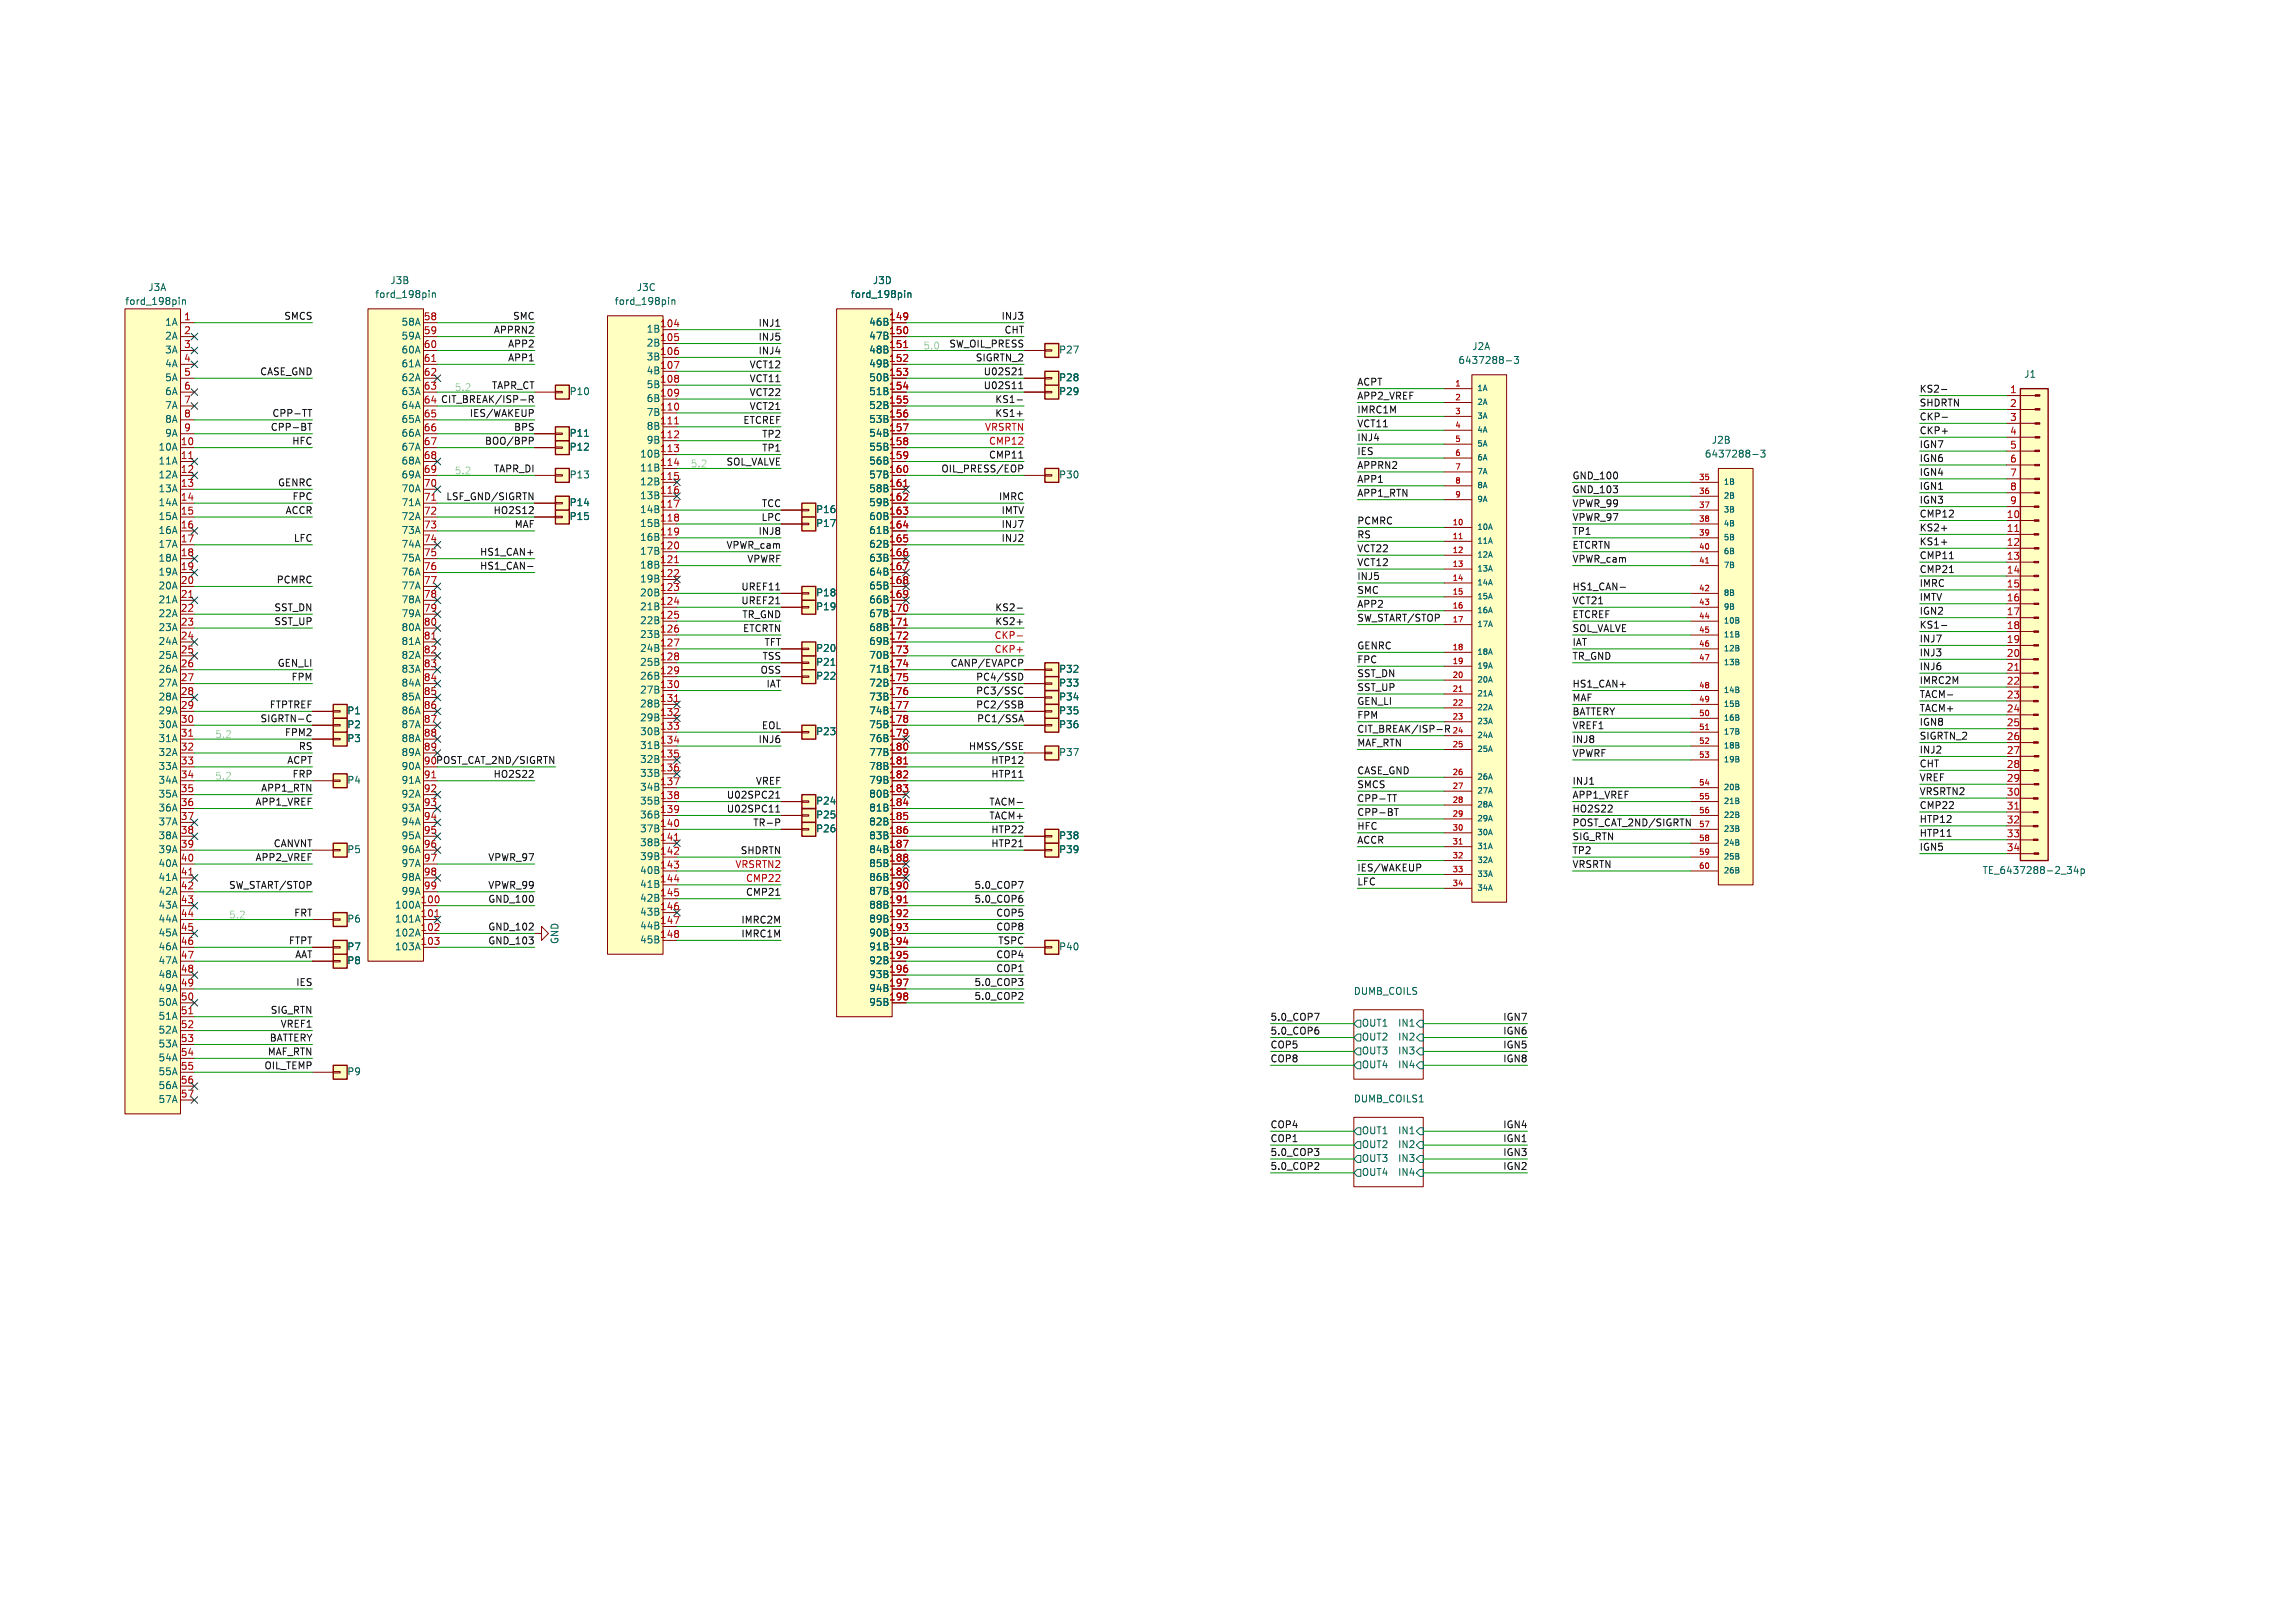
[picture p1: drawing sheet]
<svg xmlns="http://www.w3.org/2000/svg" width="420mm" height="297mm" viewBox="0 0 420 297" stroke-linecap="round" stroke-linejoin="round" font-family="sans-serif">
<defs><g id="words">
<g font-size="1.8" fill="#006464">
<text x="27.1" y="53.5">J3A</text>
<text x="71.3" y="52.3">J3B</text>
<text x="116.4" y="53.5">J3C</text>
<text x="159.6" y="52.3">J3D</text>
<text x="22.8" y="56.1">ford_198pin</text>
<text x="30.1" y="59.9">1A</text>
<text x="68.6" y="54.8">ford_198pin</text>
<text x="73.3" y="59.9">58A</text>
<text x="112.4" y="56.1">ford_198pin</text>
<text x="155.6" y="54.8">ford_198pin</text>
<text x="158.9" y="59.9">46B</text>
<text x="30.1" y="62.4">2A</text>
<text x="30.1" y="65">3A</text>
<text x="73.3" y="62.4">59A</text>
<text x="73.3" y="65">60A</text>
<text x="118.2" y="61.2">1B</text>
<text x="118.2" y="63.7">2B</text>
<text x="158.9" y="62.4">47B</text>
<text x="158.9" y="65">48B</text>
<text x="193.7" y="65">P27</text>
<text x="269.2" y="64.3">J2A</text>
<text x="30.1" y="67.5">4A</text>
<text x="30.1" y="70">5A</text>
<text x="73.3" y="67.5">61A</text>
<text x="73.3" y="70">62A</text>
<text x="118.2" y="66.2">3B</text>
<text x="118.2" y="68.8">4B</text>
<text x="118.2" y="71.3">5B</text>
<text x="158.9" y="67.5">49B</text>
<text x="158.9" y="70">50B</text>
<text x="193.7" y="70">P28</text>
<text x="266.7" y="66.9">6437288-3</text>
<text x="370.2" y="69.4">J1</text>
<text x="30.1" y="72.6">6A</text>
<text x="30.1" y="75.1">7A</text>
<text x="30.1" y="77.7">8A</text>
<text x="73.3" y="72.6">63A</text>
<text x="73.3" y="75.1">64A</text>
<text x="73.3" y="77.7">65A</text>
<text x="104.1" y="72.6">P10</text>
<text x="118.2" y="73.9">6B</text>
<text x="118.2" y="76.4">7B</text>
<text x="158.9" y="72.6">51B</text>
<text x="158.9" y="75.1">52B</text>
<text x="158.9" y="77.7">53B</text>
<text x="193.7" y="72.6">P29</text>
<text x="28.9" y="82.7">10A</text>
<text x="30.1" y="80.2">9A</text>
<text x="73.3" y="80.2">66A</text>
<text x="73.3" y="82.7">67A</text>
<text x="104.1" y="82.7">P12</text>
<text x="104.1" y="80.2">P11</text>
<text x="118.2" y="78.9">8B</text>
<text x="118.2" y="81.5">9B</text>
<text x="158.9" y="80.2">54B</text>
<text x="158.9" y="82.7">55B</text>
<text x="313.1" y="81.5">J2B</text>
<text x="28.9" y="85.3">11A</text>
<text x="28.9" y="87.8">12A</text>
<text x="73.3" y="85.3">68A</text>
<text x="73.3" y="87.8">69A</text>
<text x="104.1" y="87.8">P13</text>
<text x="117" y="84">10B</text>
<text x="117" y="86.6">11B</text>
<text x="117" y="89.1">12B</text>
<text x="158.9" y="85.3">56B</text>
<text x="158.9" y="87.8">57B</text>
<text x="193.7" y="87.8">P30</text>
<text x="311.8" y="84">6437288-3</text>
<text x="28.9" y="90.4">13A</text>
<text x="28.9" y="92.9">14A</text>
<text x="28.9" y="95.4">15A</text>
<text x="73.3" y="90.4">70A</text>
<text x="73.3" y="92.9">71A</text>
<text x="73.3" y="95.4">72A</text>
<text x="104.1" y="95.4">P15</text>
<text x="104.1" y="92.9">P14</text>
<text x="117" y="91.6">13B</text>
<text x="117" y="94.2">14B</text>
<text x="149.2" y="94.2">P16</text>
<text x="158.9" y="90.4">58B</text>
<text x="158.9" y="92.9">59B</text>
<text x="158.9" y="95.4">60B</text>
<text x="28.9" y="98">16A</text>
<text x="28.9" y="100.5">17A</text>
<text x="73.3" y="98">73A</text>
<text x="73.3" y="100.5">74A</text>
<text x="117" y="96.7">15B</text>
<text x="117" y="99.3">16B</text>
<text x="117" y="101.8">17B</text>
<text x="149.2" y="96.7">P17</text>
<text x="158.9" y="98">61B</text>
<text x="158.9" y="100.5">62B</text>
<text x="28.9" y="103.1">18A</text>
<text x="28.9" y="105.6">19A</text>
<text x="73.3" y="103.1">75A</text>
<text x="73.3" y="105.6">76A</text>
<text x="117" y="104.3">18B</text>
<text x="117" y="106.9">19B</text>
<text x="158.9" y="103.1">63B</text>
<text x="158.9" y="105.6">64B</text>
<text x="28.9" y="108.1">20A</text>
<text x="28.9" y="110.7">21A</text>
<text x="28.9" y="113.2">22A</text>
<text x="73.3" y="108.1">77A</text>
<text x="73.3" y="110.7">78A</text>
<text x="73.3" y="113.2">79A</text>
<text x="117" y="109.4">20B</text>
<text x="117" y="112">21B</text>
<text x="149.2" y="109.4">P18</text>
<text x="149.2" y="112">P19</text>
<text x="158.9" y="108.1">65B</text>
<text x="158.9" y="110.7">66B</text>
<text x="158.9" y="113.2">67B</text>
<text x="28.9" y="115.8">23A</text>
<text x="28.9" y="118.3">24A</text>
<text x="73.3" y="115.8">80A</text>
<text x="73.3" y="118.3">81A</text>
<text x="117" y="114.5">22B</text>
<text x="117" y="117">23B</text>
<text x="117" y="119.6">24B</text>
<text x="149.2" y="119.6">P20</text>
<text x="158.9" y="115.8">68B</text>
<text x="158.9" y="118.3">69B</text>
<text x="28.9" y="120.8">25A</text>
<text x="28.9" y="123.4">26A</text>
<text x="28.9" y="125.9">27A</text>
<text x="73.3" y="120.8">82A</text>
<text x="73.3" y="123.4">83A</text>
<text x="73.3" y="125.9">84A</text>
<text x="117" y="122.1">25B</text>
<text x="117" y="124.7">26B</text>
<text x="149.2" y="122.1">P21</text>
<text x="149.2" y="124.7">P22</text>
<text x="158.9" y="120.8">70B</text>
<text x="158.9" y="123.4">71B</text>
<text x="158.9" y="125.9">72B</text>
<text x="193.7" y="123.4">P32</text>
<text x="193.7" y="125.9">P33</text>
<text x="28.9" y="128.5">28A</text>
<text x="28.9" y="131">29A</text>
<text x="63.5" y="131">P1</text>
<text x="73.3" y="128.5">85A</text>
<text x="73.3" y="131">86A</text>
<text x="117" y="127.2">27B</text>
<text x="117" y="129.7">28B</text>
<text x="158.9" y="128.5">73B</text>
<text x="158.9" y="131">74B</text>
<text x="193.7" y="128.5">P34</text>
<text x="193.7" y="131">P35</text>
<text x="28.9" y="133.5">30A</text>
<text x="28.9" y="136.1">31A</text>
<text x="63.5" y="136.1">P3</text>
<text x="63.5" y="133.5">P2</text>
<text x="73.3" y="133.5">87A</text>
<text x="73.3" y="136.1">88A</text>
<text x="117" y="132.3">29B</text>
<text x="117" y="134.8">30B</text>
<text x="117" y="137.4">31B</text>
<text x="149.2" y="134.8">P23</text>
<text x="158.9" y="133.5">75B</text>
<text x="158.9" y="136.1">76B</text>
<text x="193.7" y="133.5">P36</text>
<text x="28.9" y="138.6">32A</text>
<text x="28.9" y="141.2">33A</text>
<text x="28.9" y="143.7">34A</text>
<text x="63.5" y="143.7">P4</text>
<text x="73.3" y="138.6">89A</text>
<text x="73.3" y="141.2">90A</text>
<text x="73.3" y="143.7">91A</text>
<text x="117" y="139.9">32B</text>
<text x="117" y="142.4">33B</text>
<text x="158.9" y="138.6">77B</text>
<text x="158.9" y="141.2">78B</text>
<text x="158.9" y="143.7">79B</text>
<text x="193.7" y="138.6">P37</text>
<text x="28.9" y="146.2">35A</text>
<text x="28.9" y="148.8">36A</text>
<text x="73.3" y="146.2">92A</text>
<text x="73.3" y="148.8">93A</text>
<text x="117" y="145">34B</text>
<text x="117" y="147.5">35B</text>
<text x="149.2" y="147.5">P24</text>
<text x="158.9" y="146.2">80B</text>
<text x="158.9" y="148.8">81B</text>
<text x="28.9" y="151.3">37A</text>
<text x="28.9" y="153.9">38A</text>
<text x="73.3" y="151.3">94A</text>
<text x="73.3" y="153.9">95A</text>
<text x="117" y="150.1">36B</text>
<text x="117" y="152.6">37B</text>
<text x="117" y="155.1">38B</text>
<text x="149.2" y="150.1">P25</text>
<text x="149.2" y="152.6">P26</text>
<text x="158.9" y="151.3">82B</text>
<text x="158.9" y="153.9">83B</text>
<text x="193.7" y="153.9">P38</text>
<text x="28.9" y="156.4">39A</text>
<text x="28.9" y="158.9">40A</text>
<text x="28.9" y="161.5">41A</text>
<text x="63.5" y="156.4">P5</text>
<text x="73.3" y="156.4">96A</text>
<text x="73.3" y="158.9">97A</text>
<text x="73.3" y="161.5">98A</text>
<text x="117" y="157.7">39B</text>
<text x="117" y="160.2">40B</text>
<text x="158.9" y="156.4">84B</text>
<text x="158.9" y="158.9">85B</text>
<text x="158.9" y="161.5">86B</text>
<text x="193.7" y="156.4">P39</text>
<text x="362.6" y="160.2">TE_6437288-2_34p</text>
<text x="28.9" y="164">42A</text>
<text x="28.9" y="166.6">43A</text>
<text x="72.1" y="166.6">100A</text>
<text x="73.3" y="164">99A</text>
<text x="117" y="162.8">41B</text>
<text x="117" y="165.3">42B</text>
<text x="117" y="167.8">43B</text>
<text x="158.9" y="164">87B</text>
<text x="158.9" y="166.6">88B</text>
<text x="28.9" y="169.1">44A</text>
<text x="28.9" y="171.6">45A</text>
<text x="63.5" y="169.1">P6</text>
<text x="72.1" y="169.1">101A</text>
<text x="72.1" y="171.6">102A</text>
<text x="102.4" y="172.8" transform="rotate(-90 102.4 172.8)">GND</text>
<text x="117" y="170.4">44B</text>
<text x="117" y="172.9">45B</text>
<text x="158.9" y="169.1">89B</text>
<text x="158.9" y="171.6">90B</text>
<text x="28.9" y="174.2">46A</text>
<text x="28.9" y="176.7">47A</text>
<text x="28.9" y="179.3">48A</text>
<text x="63.5" y="176.7">P8</text>
<text x="63.5" y="174.2">P7</text>
<text x="72.1" y="174.2">103A</text>
<text x="158.9" y="174.2">91B</text>
<text x="158.9" y="176.7">92B</text>
<text x="158.9" y="179.3">93B</text>
<text x="193.7" y="174.2">P40</text>
<text x="28.9" y="181.8">49A</text>
<text x="28.9" y="184.3">50A</text>
<text x="158.9" y="181.8">94B</text>
<text x="158.9" y="184.3">95B</text>
<text x="247.6" y="182.2">DUMB_COILS</text>
<text x="28.9" y="186.9">51A</text>
<text x="28.9" y="189.4">52A</text>
<text x="28.9" y="192">53A</text>
<text x="249.1" y="190.7">OUT2</text>
<text x="249.1" y="188.2">OUT1</text>
<text x="255.6" y="188.2">IN1</text>
<text x="255.6" y="190.7">IN2</text>
<text x="28.9" y="194.5">54A</text>
<text x="28.9" y="197">55A</text>
<text x="63.5" y="197">P9</text>
<text x="249.1" y="193.2">OUT3</text>
<text x="249.1" y="195.8">OUT4</text>
<text x="255.6" y="195.8">IN4</text>
<text x="255.6" y="193.2">IN3</text>
<text x="28.9" y="199.6">56A</text>
<text x="28.9" y="202.1">57A</text>
<text x="247.6" y="201.9">DUMB_COILS1</text>
<text x="249.1" y="207.8">OUT1</text>
<text x="255.6" y="207.8">IN1</text>
<text x="249.1" y="210.4">OUT2</text>
<text x="249.1" y="212.9">OUT3</text>
<text x="249.1" y="215.5">OUT4</text>
<text x="255.6" y="215.5">IN4</text>
<text x="255.6" y="212.9">IN3</text>
<text x="255.6" y="210.4">IN2</text>
</g>
<g font-size="1.8" fill="#a90000">
<text x="33.6" y="58.8">1</text>
<text x="77.5" y="58.8">58</text>
<text x="162.6" y="58.8">149</text>
<text x="33.6" y="61.3">2</text>
<text x="33.6" y="63.9">3</text>
<text x="77.5" y="61.3">59</text>
<text x="77.5" y="63.9">60</text>
<text x="120.7" y="60.1">104</text>
<text x="120.7" y="62.6">105</text>
<text x="120.7" y="65.2">106</text>
<text x="162.6" y="61.3">150</text>
<text x="162.6" y="63.9">151</text>
<text x="33.6" y="66.4">4</text>
<text x="33.6" y="69">5</text>
<text x="33.6" y="71.5">6</text>
<text x="77.5" y="66.4">61</text>
<text x="77.5" y="69">62</text>
<text x="77.5" y="71.5">63</text>
<text x="120.7" y="67.7">107</text>
<text x="120.7" y="70.2">108</text>
<text x="162.6" y="66.4">152</text>
<text x="162.6" y="69">153</text>
<text x="162.6" y="71.5">154</text>
<text x="33.6" y="74">7</text>
<text x="33.6" y="76.6">8</text>
<text x="77.5" y="76.6">65</text>
<text x="120.7" y="72.8">109</text>
<text x="120.7" y="75.3">110</text>
<text x="120.7" y="77.9">111</text>
<text x="162.6" y="74">155</text>
<text x="162.6" y="76.6">156</text>
<text x="367.6" y="72.1">1</text>
<text x="367.6" y="74.7">2</text>
<text x="367.6" y="77.2">3</text>
<text x="33" y="81.7">10</text>
<text x="33.6" y="79.1">9</text>
<text x="77.5" y="79.1">66</text>
<text x="77.5" y="81.7">67</text>
<text x="120.7" y="80.4">112</text>
<text x="120.7" y="82.9">113</text>
<text x="162.6" y="79.1">157</text>
<text x="162.6" y="81.7">158</text>
<text x="367.6" y="79.8">4</text>
<text x="367.6" y="82.3">5</text>
<text x="33" y="84.2">11</text>
<text x="33" y="86.7">12</text>
<text x="33" y="89.3">13</text>
<text x="77.5" y="84.2">68</text>
<text x="77.5" y="86.7">69</text>
<text x="77.5" y="89.3">70</text>
<text x="120.7" y="85.5">114</text>
<text x="120.7" y="88">115</text>
<text x="162.6" y="84.2">159</text>
<text x="162.6" y="86.7">160</text>
<text x="162.6" y="89.3">161</text>
<text x="367.6" y="84.8">6</text>
<text x="367.6" y="87.4">7</text>
<text x="367.6" y="89.9">8</text>
<text x="33" y="91.8">14</text>
<text x="33" y="94.4">15</text>
<text x="77.5" y="91.8">71</text>
<text x="77.5" y="94.4">72</text>
<text x="120.7" y="90.6">116</text>
<text x="120.7" y="93.1">117</text>
<text x="120.7" y="95.6">118</text>
<text x="162.6" y="91.8">162</text>
<text x="162.6" y="94.4">163</text>
<text x="367" y="95">10</text>
<text x="367.6" y="92.5">9</text>
<text x="33" y="96.9">16</text>
<text x="33" y="99.4">17</text>
<text x="33" y="102">18</text>
<text x="77.5" y="96.9">73</text>
<text x="77.5" y="99.4">74</text>
<text x="77.5" y="102">75</text>
<text x="120.7" y="98.2">119</text>
<text x="120.7" y="100.7">120</text>
<text x="162.6" y="96.9">164</text>
<text x="162.6" y="99.4">165</text>
<text x="162.6" y="102">166</text>
<text x="367" y="97.5">11</text>
<text x="367" y="100.1">12</text>
<text x="33" y="104.5">19</text>
<text x="33" y="107.1">20</text>
<text x="77.5" y="104.5">76</text>
<text x="77.5" y="107.1">77</text>
<text x="120.7" y="103.3">121</text>
<text x="120.7" y="105.8">122</text>
<text x="162.6" y="104.5">167</text>
<text x="162.6" y="107.1">168</text>
<text x="367" y="102.6">13</text>
<text x="367" y="105.2">14</text>
<text x="367" y="107.7">15</text>
<text x="33" y="109.6">21</text>
<text x="33" y="112.1">22</text>
<text x="77.5" y="109.6">78</text>
<text x="77.5" y="112.1">79</text>
<text x="120.7" y="108.3">123</text>
<text x="120.7" y="110.9">124</text>
<text x="120.7" y="113.4">125</text>
<text x="162.6" y="109.6">169</text>
<text x="162.6" y="112.1">170</text>
<text x="367" y="110.2">16</text>
<text x="367" y="112.8">17</text>
<text x="33" y="114.7">23</text>
<text x="33" y="117.2">24</text>
<text x="33" y="119.8">25</text>
<text x="77.5" y="114.7">80</text>
<text x="77.5" y="117.2">81</text>
<text x="77.5" y="119.8">82</text>
<text x="120.7" y="116">126</text>
<text x="120.7" y="118.5">127</text>
<text x="162.6" y="114.7">171</text>
<text x="162.6" y="117.2">172</text>
<text x="162.6" y="119.8">173</text>
<text x="367" y="115.3">18</text>
<text x="367" y="117.9">19</text>
<text x="33" y="122.3">26</text>
<text x="33" y="124.8">27</text>
<text x="77.5" y="122.3">83</text>
<text x="77.5" y="124.8">84</text>
<text x="120.7" y="121">128</text>
<text x="120.7" y="123.6">129</text>
<text x="162.6" y="122.3">174</text>
<text x="162.6" y="124.8">175</text>
<text x="367" y="120.4">20</text>
<text x="367" y="122.9">21</text>
<text x="367" y="125.5">22</text>
<text x="33" y="127.4">28</text>
<text x="33" y="129.9">29</text>
<text x="77.5" y="127.4">85</text>
<text x="77.5" y="129.9">86</text>
<text x="120.7" y="126.1">130</text>
<text x="120.7" y="128.7">131</text>
<text x="120.7" y="131.2">132</text>
<text x="162.6" y="127.4">176</text>
<text x="162.6" y="129.9">177</text>
<text x="367" y="128">23</text>
<text x="367" y="130.6">24</text>
<text x="33" y="132.5">30</text>
<text x="33" y="135">31</text>
<text x="33" y="137.5">32</text>
<text x="77.5" y="132.5">87</text>
<text x="77.5" y="135">88</text>
<text x="77.5" y="137.5">89</text>
<text x="120.7" y="133.7">133</text>
<text x="120.7" y="136.3">134</text>
<text x="162.6" y="132.5">178</text>
<text x="162.6" y="135">179</text>
<text x="162.6" y="137.5">180</text>
<text x="367" y="133.1">25</text>
<text x="367" y="135.6">26</text>
<text x="33" y="140.1">33</text>
<text x="33" y="142.6">34</text>
<text x="77.5" y="142.6">91</text>
<text x="120.7" y="138.8">135</text>
<text x="120.7" y="141.4">136</text>
<text x="120.7" y="143.9">137</text>
<text x="162.6" y="140.1">181</text>
<text x="162.6" y="142.6">182</text>
<text x="367" y="138.2">27</text>
<text x="367" y="140.7">28</text>
<text x="367" y="143.3">29</text>
<text x="33" y="145.2">35</text>
<text x="33" y="147.7">36</text>
<text x="77.5" y="145.2">92</text>
<text x="77.5" y="147.7">93</text>
<text x="120.7" y="146.4">138</text>
<text x="120.7" y="149">139</text>
<text x="162.6" y="145.2">183</text>
<text x="162.6" y="147.7">184</text>
<text x="367" y="145.8">30</text>
<text x="367" y="148.3">31</text>
<text x="33" y="150.2">37</text>
<text x="33" y="152.8">38</text>
<text x="33" y="155.3">39</text>
<text x="77.5" y="150.2">94</text>
<text x="77.5" y="152.8">95</text>
<text x="77.5" y="155.3">96</text>
<text x="120.7" y="151.5">140</text>
<text x="120.7" y="154.1">141</text>
<text x="162.6" y="150.2">185</text>
<text x="162.6" y="152.8">186</text>
<text x="162.6" y="155.3">187</text>
<text x="367" y="150.9">32</text>
<text x="367" y="153.4">33</text>
<text x="367" y="156">34</text>
<text x="33" y="157.9">40</text>
<text x="33" y="160.4">41</text>
<text x="77.5" y="157.9">97</text>
<text x="77.5" y="160.4">98</text>
<text x="120.7" y="156.6">142</text>
<text x="120.7" y="159.1">143</text>
<text x="120.7" y="161.7">144</text>
<text x="162.6" y="157.9">188</text>
<text x="162.6" y="160.4">189</text>
<text x="33" y="162.9">42</text>
<text x="33" y="165.5">43</text>
<text x="76.9" y="165.5">100</text>
<text x="77.5" y="162.9">99</text>
<text x="120.7" y="164.2">145</text>
<text x="120.7" y="166.8">146</text>
<text x="162.6" y="162.9">190</text>
<text x="162.6" y="165.5">191</text>
<text x="33" y="168">44</text>
<text x="33" y="170.6">45</text>
<text x="33" y="173.1">46</text>
<text x="76.9" y="168">101</text>
<text x="76.9" y="170.6">102</text>
<text x="76.9" y="173.1">103</text>
<text x="120.7" y="169.3">147</text>
<text x="120.7" y="171.8">148</text>
<text x="162.6" y="168">192</text>
<text x="162.6" y="170.6">193</text>
<text x="162.6" y="173.1">194</text>
<text x="33" y="175.6">47</text>
<text x="33" y="178.2">48</text>
<text x="162.6" y="175.6">195</text>
<text x="162.6" y="178.2">196</text>
<text x="33" y="180.7">49</text>
<text x="33" y="183.3">50</text>
<text x="33" y="185.8">51</text>
<text x="162.6" y="180.7">197</text>
<text x="162.6" y="183.3">198</text>
<text x="33" y="188.3">52</text>
<text x="33" y="190.9">53</text>
<text x="33" y="193.4">54</text>
<text x="33" y="196">55</text>
<text x="33" y="198.5">56</text>
<text x="33" y="201">57</text>
</g>
<g font-size="1.8" fill="#0f0f0f">
<text x="51.9" y="58.7">SMCS</text>
<text x="93.7" y="58.7">SMC</text>
<text x="138.6" y="60">INJ1</text>
<text x="183.1" y="58.7">INJ3</text>
<text x="90.2" y="61.2">APPRN2</text>
<text x="92.8" y="63.8">APP2</text>
<text x="138.6" y="65.1">INJ4</text>
<text x="138.6" y="62.5">INJ5</text>
<text x="173.5" y="63.8">SW_OIL_PRESS</text>
<text x="183.6" y="61.2">CHT</text>
<text x="47.5" y="68.9">CASE_GND</text>
<text x="89.9" y="71.4">TAPR_CT</text>
<text x="92.8" y="66.3">APP1</text>
<text x="137" y="67.6">VCT12</text>
<text x="137" y="70.1">VCT11</text>
<text x="178.4" y="66.3">SIGRTN_2</text>
<text x="179.8" y="71.4">U02S11</text>
<text x="179.8" y="68.9">U02S21</text>
<text x="248.3" y="70.8">ACPT</text>
<text x="49.7" y="76.5">CPP-TT</text>
<text x="77.5" y="74">64 CIT_BREAK/ISP-R</text>
<text x="85.8" y="76.5">IES/WAKEUP</text>
<text x="135.9" y="77.8">ETCREF</text>
<text x="137" y="72.7">VCT22</text>
<text x="137" y="75.2">VCT21</text>
<text x="181.9" y="73.9">KS1-</text>
<text x="181.9" y="76.5">KS1+</text>
<text x="248.3" y="73.3">APP2_VREF</text>
<text x="248.3" y="75.9">IMRC1M</text>
<text x="351.2" y="74.6">SHDRTN</text>
<text x="351.2" y="77.1">CKP-</text>
<text x="351.2" y="72">KS2-</text>
<text x="49.4" y="79">CPP-BT</text>
<text x="53.3" y="81.6">HFC</text>
<text x="88.6" y="81.6">BOO/BPP</text>
<text x="93.9" y="79">BPS</text>
<text x="139.3" y="80.3">TP2</text>
<text x="139.3" y="82.8">TP1</text>
<text x="248.3" y="80.9">INJ4</text>
<text x="248.3" y="78.4">VCT11</text>
<text x="248.3" y="83.5">IES</text>
<text x="351.2" y="79.7">CKP+</text>
<text x="351.2" y="82.2">IGN7</text>
<text x="50.7" y="89.2">GENRC</text>
<text x="90.2" y="86.6">TAPR_DI</text>
<text x="132.8" y="85.4">SOL_VALVE</text>
<text x="172.1" y="86.6">OIL_PRESS/EOP</text>
<text x="180.8" y="84.1">CMP11</text>
<text x="248.3" y="88.6">APP1</text>
<text x="248.3" y="86">APPRN2</text>
<text x="287.7" y="87.9">GND_100</text>
<text x="351.2" y="84.7">IGN6</text>
<text x="351.2" y="89.8">IGN1</text>
<text x="351.2" y="87.3">IGN4</text>
<text x="52.1" y="94.3">ACCR</text>
<text x="53.4" y="91.7">FPC</text>
<text x="81.5" y="91.7">LSF_GND/SIGRTN</text>
<text x="90.2" y="94.3">HO2S12</text>
<text x="139.2" y="95.5">LPC</text>
<text x="139.2" y="93">TCC</text>
<text x="182.6" y="91.7">IMRC</text>
<text x="183.1" y="94.3">IMTV</text>
<text x="248.3" y="91.1">APP1_RTN</text>
<text x="287.7" y="95.5">VPWR_97</text>
<text x="287.7" y="90.5">GND_103</text>
<text x="287.7" y="93">VPWR_99</text>
<text x="351.2" y="92.4">IGN3</text>
<text x="351.2" y="94.9">CMP12</text>
<text x="53.6" y="99.3">LFC</text>
<text x="87.7" y="101.9">HS1_CAN+</text>
<text x="94" y="96.8">MAF</text>
<text x="132.8" y="100.6">VPWR_cam</text>
<text x="138.6" y="98.1">INJ8</text>
<text x="183.1" y="96.8">INJ7</text>
<text x="183.1" y="99.3">INJ2</text>
<text x="248.3" y="96.2">PCMRC</text>
<text x="248.3" y="98.7">RS</text>
<text x="248.3" y="101.3">VCT22</text>
<text x="287.7" y="98.1">TP1</text>
<text x="287.7" y="100.6">ETCRTN</text>
<text x="351.2" y="100">KS1+</text>
<text x="351.2" y="97.4">KS2+</text>
<text x="50.5" y="107">PCMRC</text>
<text x="87.7" y="104.4">HS1_CAN-</text>
<text x="136.6" y="103.2">VPWRF</text>
<text x="248.3" y="103.8">VCT12</text>
<text x="248.3" y="106.3">INJ5</text>
<text x="287.7" y="103.2">VPWR_cam</text>
<text x="351.2" y="102.5">CMP11</text>
<text x="351.2" y="107.6">IMRC</text>
<text x="351.2" y="105.1">CMP21</text>
<text x="50.1" y="112">SST_DN</text>
<text x="135.5" y="110.8">UREF21</text>
<text x="135.5" y="108.2">UREF11</text>
<text x="135.7" y="113.3">TR_GND</text>
<text x="181.9" y="112">KS2-</text>
<text x="248.3" y="108.9">SMC</text>
<text x="248.3" y="111.4">APP2</text>
<text x="248.3" y="114">SW_START/STOP</text>
<text x="287.7" y="110.8">VCT21</text>
<text x="287.7" y="108.2">HS1_CAN-</text>
<text x="287.7" y="113.3">ETCREF</text>
<text x="351.2" y="110.1">IMTV</text>
<text x="351.2" y="112.7">IGN2</text>
<text x="50.1" y="114.6">SST_UP</text>
<text x="135.8" y="115.9">ETCRTN</text>
<text x="139.7" y="118.4">TFT</text>
<text x="181.9" y="114.6">KS2+</text>
<text x="248.3" y="119">GENRC</text>
<text x="287.7" y="115.9">SOL_VALVE</text>
<text x="287.7" y="118.4">IAT</text>
<text x="351.2" y="115.2">KS1-</text>
<text x="351.2" y="117.8">INJ7</text>
<text x="50.7" y="122.2">GEN_LI</text>
<text x="53.2" y="124.7">FPM</text>
<text x="139" y="123.5">OSS</text>
<text x="139.4" y="120.9">TSS</text>
<text x="173.8" y="122.2">CANP/EVAPCP</text>
<text x="178.4" y="124.7">PC4/SSD</text>
<text x="248.3" y="124.1">SST_DN</text>
<text x="248.3" y="121.6">FPC</text>
<text x="287.7" y="120.9">TR_GND</text>
<text x="351.2" y="125.4">IMRC2M</text>
<text x="351.2" y="122.8">INJ6</text>
<text x="351.2" y="120.3">INJ3</text>
<text x="49.2" y="129.8">FTPTREF</text>
<text x="140.1" y="126">IAT</text>
<text x="178.4" y="129.8">PC2/SSB</text>
<text x="178.4" y="127.3">PC3/SSC</text>
<text x="248.3" y="126.7">SST_UP</text>
<text x="248.3" y="129.2">GEN_LI</text>
<text x="248.3" y="131.7">FPM</text>
<text x="287.7" y="126">HS1_CAN+</text>
<text x="287.7" y="131.1">BATTERY</text>
<text x="287.7" y="128.6">MAF</text>
<text x="351.2" y="130.5">TACM+</text>
<text x="351.2" y="127.9">TACM-</text>
<text x="47.5" y="132.4">SIGRTN-C</text>
<text x="52" y="134.9">FPM2</text>
<text x="54.5" y="137.4">RS</text>
<text x="138.6" y="136.2">INJ6</text>
<text x="139.2" y="133.6">EOL</text>
<text x="177.1" y="137.4">HMSS/SSE</text>
<text x="178.6" y="132.4">PC1/SSA</text>
<text x="248.3" y="136.8">MAF_RTN</text>
<text x="248.3" y="134.3">CIT_BREAK/ISP-R</text>
<text x="287.7" y="133.6">VREF1</text>
<text x="287.7" y="136.2">INJ8</text>
<text x="351.2" y="135.5">SIGRTN_2</text>
<text x="351.2" y="133">IGN8</text>
<text x="52.4" y="140">ACPT</text>
<text x="53.4" y="142.5">FRP</text>
<text x="77.5" y="140.1">90POST_CAT_2ND/SIGRTN</text>
<text x="90.2" y="142.5">HO2S22</text>
<text x="138.2" y="143.8">VREF</text>
<text x="181.2" y="142.5">HTP11</text>
<text x="181.2" y="140">HTP12</text>
<text x="248.3" y="141.9">CASE_GND</text>
<text x="287.7" y="138.7">VPWRF</text>
<text x="287.7" y="143.8">INJ1</text>
<text x="351.2" y="138.1">INJ2</text>
<text x="351.2" y="140.6">CHT</text>
<text x="351.2" y="143.2">VREF</text>
<text x="46.6" y="147.6">APP1_VREF</text>
<text x="47.6" y="145.1">APP1_RTN</text>
<text x="132.8" y="148.9">U02SPC11</text>
<text x="132.8" y="146.3">U02SPC21</text>
<text x="180.8" y="147.6">TACM-</text>
<text x="248.3" y="147">CPP-TT</text>
<text x="248.3" y="149.5">CPP-BT</text>
<text x="248.3" y="144.4">SMCS</text>
<text x="287.7" y="146.3">APP1_VREF</text>
<text x="287.7" y="148.9">HO2S22</text>
<text x="351.2" y="148.2">CMP22</text>
<text x="351.2" y="145.7">VRSRTN2</text>
<text x="49.9" y="155.2">CANVNT</text>
<text x="137.7" y="151.4">TR-P</text>
<text x="180.8" y="150.1">TACM+</text>
<text x="181.2" y="155.2">HTP21</text>
<text x="181.2" y="152.7">HTP22</text>
<text x="248.3" y="154.6">ACCR</text>
<text x="248.3" y="152.1">HFC</text>
<text x="287.7" y="154">SIG_RTN</text>
<text x="287.7" y="151.4">POST_CAT_2ND/SIGRTN</text>
<text x="351.2" y="150.8">HTP12</text>
<text x="351.2" y="153.3">HTP11</text>
<text x="351.2" y="155.9">IGN5</text>
<text x="46.6" y="157.8">APP2_VREF</text>
<text x="89.2" y="157.8">VPWR_97</text>
<text x="135.4" y="156.5">SHDRTN</text>
<text x="248.3" y="159.7">IES/WAKEUP</text>
<text x="287.7" y="156.5">TP2</text>
<text x="287.7" y="159">VRSRTN</text>
<text x="41.8" y="162.8">SW_START/STOP</text>
<text x="53.7" y="167.9">FRT</text>
<text x="89.2" y="165.4">GND_100</text>
<text x="89.2" y="162.8">VPWR_99</text>
<text x="136.3" y="164.1">CMP21</text>
<text x="178.1" y="165.4">5.0_COP6</text>
<text x="178.1" y="162.8">5.0_COP7</text>
<text x="182.1" y="167.9">COP5</text>
<text x="248.3" y="162.2">LFC</text>
<text x="52.7" y="173">FTPT</text>
<text x="89.2" y="173">GND_103</text>
<text x="89.2" y="170.5">GND_102</text>
<text x="135.5" y="171.7">IMRC1M</text>
<text x="135.5" y="169.2">IMRC2M</text>
<text x="182.1" y="170.5">COP8</text>
<text x="182.5" y="173">TSPC</text>
<text x="53.9" y="175.5">AAT</text>
<text x="182.1" y="175.5">COP4</text>
<text x="182.1" y="178.1">COP1</text>
<text x="49.4" y="185.7">SIG_RTN</text>
<text x="54.1" y="180.6">IES</text>
<text x="178.1" y="180.6">5.0_COP3</text>
<text x="178.1" y="183.2">5.0_COP2</text>
<text x="49.2" y="190.8">BATTERY</text>
<text x="51.2" y="188.2">VREF1</text>
<text x="232.4" y="187">5.0_COP7</text>
<text x="232.4" y="189.5">5.0_COP6</text>
<text x="274.9" y="187">IGN7</text>
<text x="274.9" y="189.5">IGN6</text>
<text x="48.3" y="195.9">OIL_TEMP</text>
<text x="48.9" y="193.3">MAF_RTN</text>
<text x="232.4" y="194.6">COP8</text>
<text x="232.4" y="192.1">COP5</text>
<text x="274.9" y="194.6">IGN8</text>
<text x="274.9" y="192.1">IGN5</text>
<text x="232.4" y="209.2">COP1</text>
<text x="232.4" y="206.7">COP4</text>
<text x="274.9" y="209.2">IGN1</text>
<text x="274.9" y="206.7">IGN4</text>
<text x="232.4" y="214.3">5.0_COP2</text>
<text x="232.4" y="211.7">5.0_COP3</text>
<text x="274.9" y="214.3">IGN2</text>
<text x="274.9" y="211.7">IGN3</text>
</g>
<g font-size="1.8" fill="#66d1ff">
<text x="168.9" y="64.1">5.0</text>
<text x="83.2" y="71.8">5.2</text>
<text x="83.2" y="87">5.2</text>
<text x="126.4" y="85.7">5.2</text>
<text x="39.4" y="135.3">5.2</text>
<text x="39.4" y="142.9">5.2</text>
<text x="41.9" y="168.3">5.2</text>
</g>
<g font-size="1.8" fill="#f00">
<text x="180.1" y="79">VRSRTN</text>
<text x="180.8" y="81.6">CMP12</text>
<text x="181.8" y="117.1">CKP-</text>
<text x="181.8" y="119.7">CKP+</text>
<text x="134.4" y="159">VRSRTN2</text>
<text x="136.3" y="161.6">CMP22</text>
</g>
<g font-size="1.4" fill="#a90000">
<text x="266.1" y="70.9">1</text>
<text x="266.1" y="73.4">2</text>
<text x="266.1" y="75.9">3</text>
<text x="266.1" y="78.5">4</text>
<text x="266.1" y="81">5</text>
<text x="266.1" y="83.6">6</text>
<text x="266.1" y="86.1">7</text>
<text x="266.1" y="88.6">8</text>
<text x="310.7" y="88">35</text>
<text x="266.1" y="91.2">9</text>
<text x="310.7" y="90.6">36</text>
<text x="310.7" y="93.1">37</text>
<text x="310.7" y="95.6">38</text>
<text x="265.6" y="96.3">10</text>
<text x="265.6" y="98.8">11</text>
<text x="265.6" y="101.3">12</text>
<text x="310.7" y="98.2">39</text>
<text x="310.7" y="100.7">40</text>
<text x="265.6" y="103.9">13</text>
<text x="265.6" y="106.4">14</text>
<text x="310.7" y="103.3">41</text>
<text x="265.6" y="109">15</text>
<text x="265.6" y="111.5">16</text>
<text x="310.7" y="108.3">42</text>
<text x="310.7" y="110.9">43</text>
<text x="310.7" y="113.4">44</text>
<text x="265.6" y="114">17</text>
<text x="265.6" y="119.1">18</text>
<text x="310.7" y="116">45</text>
<text x="310.7" y="118.5">46</text>
<text x="265.6" y="121.7">19</text>
<text x="265.6" y="124.2">20</text>
<text x="310.7" y="121">47</text>
<text x="265.6" y="126.7">21</text>
<text x="265.6" y="129.3">22</text>
<text x="265.6" y="131.8">23</text>
<text x="310.7" y="126.1">48</text>
<text x="310.7" y="128.7">49</text>
<text x="310.7" y="131.2">50</text>
<text x="265.6" y="134.4">24</text>
<text x="265.6" y="136.9">25</text>
<text x="310.7" y="133.7">51</text>
<text x="310.7" y="136.3">52</text>
<text x="265.6" y="142">26</text>
<text x="310.7" y="138.8">53</text>
<text x="310.7" y="143.9">54</text>
<text x="265.6" y="144.5">27</text>
<text x="265.6" y="147.1">28</text>
<text x="265.6" y="149.6">29</text>
<text x="310.7" y="146.4">55</text>
<text x="310.7" y="149">56</text>
<text x="265.6" y="152.1">30</text>
<text x="265.6" y="154.7">31</text>
<text x="310.7" y="151.5">57</text>
<text x="310.7" y="154.1">58</text>
<text x="265.6" y="157.2">32</text>
<text x="265.6" y="159.8">33</text>
<text x="310.7" y="156.6">59</text>
<text x="310.7" y="159.1">60</text>
<text x="265.6" y="162.3">34</text>
</g>
<g font-size="1.4" fill="#006464">
<text x="270.3" y="71.8">1A</text>
<text x="270.3" y="74.4">2A</text>
<text x="270.3" y="76.9">3A</text>
<text x="270.3" y="79.4">4A</text>
<text x="270.3" y="82">5A</text>
<text x="270.3" y="84.5">6A</text>
<text x="270.3" y="87.1">7A</text>
<text x="270.3" y="89.6">8A</text>
<text x="315.3" y="89">1B</text>
<text x="270.3" y="92.1">9A</text>
<text x="315.3" y="91.5">2B</text>
<text x="315.3" y="94">3B</text>
<text x="270.3" y="97.2">10A</text>
<text x="270.3" y="99.8">11A</text>
<text x="315.3" y="96.6">4B</text>
<text x="315.3" y="99.1">5B</text>
<text x="315.3" y="101.7">6B</text>
<text x="270.3" y="102.3">12A</text>
<text x="270.3" y="104.8">13A</text>
<text x="270.3" y="107.4">14A</text>
<text x="315.3" y="104.2">7B</text>
<text x="270.3" y="109.9">15A</text>
<text x="270.3" y="112.5">16A</text>
<text x="315.3" y="109.3">8B</text>
<text x="315.3" y="111.8">9B</text>
<text x="270.3" y="115">17A</text>
<text x="315.3" y="114.4">10B</text>
<text x="315.3" y="116.9">11B</text>
<text x="315.3" y="119.4">12B</text>
<text x="270.3" y="120.1">18A</text>
<text x="270.3" y="122.6">19A</text>
<text x="270.3" y="125.2">20A</text>
<text x="315.3" y="122">13B</text>
<text x="270.3" y="127.7">21A</text>
<text x="270.3" y="130.2">22A</text>
<text x="315.3" y="127.1">14B</text>
<text x="315.3" y="129.6">15B</text>
<text x="270.3" y="132.8">23A</text>
<text x="270.3" y="135.3">24A</text>
<text x="270.3" y="137.9">25A</text>
<text x="315.3" y="132.1">16B</text>
<text x="315.3" y="134.7">17B</text>
<text x="315.3" y="137.2">18B</text>
<text x="270.3" y="142.9">26A</text>
<text x="315.3" y="139.8">19B</text>
<text x="270.3" y="145.5">27A</text>
<text x="270.3" y="148">28A</text>
<text x="315.3" y="144.8">20B</text>
<text x="315.3" y="147.4">21B</text>
<text x="315.3" y="149.9">22B</text>
<text x="270.3" y="150.6">29A</text>
<text x="270.3" y="153.1">30A</text>
<text x="270.3" y="155.6">31A</text>
<text x="315.3" y="152.5">23B</text>
<text x="315.3" y="155">24B</text>
<text x="270.3" y="158.2">32A</text>
<text x="270.3" y="160.7">33A</text>
<text x="315.3" y="157.5">25B</text>
<text x="315.3" y="160.1">26B</text>
<text x="270.3" y="163.3">34A</text>
</g>
</g></defs>
<g fill="#fff" stroke="#fff" stroke-width=".18">
<path d="M247.6 184.8h12.7v12.7h-12.7z"/>
<path d="M247.6 204.5h12.7v12.7h-12.7z"/>
</g>
<g fill="none" stroke="#840000" stroke-width=".18">
<path d="M22.9 56.5h10.1v147.3h-10.1zM33 59.1h2.6M67.3 56.5h10.2v119.4h-10.2zM77.5 59.1h2.5M111.1 57.8h10.2v116.8h-10.2zM153 56.5h10.2v129.6h-10.2zM33 71.8h2.6M33 64.1h2.6M33 69.2h2.6M33 79.4h2.6M33 61.6h2.6M33 66.7h2.6"/>
<path d="M33 76.8h2.6M33 74.3h2.6M77.5 71.8h2.5M77.5 64.1h2.5M77.5 69.2h2.5M77.5 79.4h2.5M77.5 61.6h2.5M77.5 66.7h2.5M77.5 76.8h2.5M97.8 71.8h3.8M97.8 79.4h3.8M101.6 71.6h1.3v.3h-1.3z"/>
<path d="M101.6 79.2h1.3v.3h-1.3zM187.3 71.8h3.8M187.3 64.1h3.8M187.3 69.2h3.8M191.1 71.6h1.3v.3h-1.3zM191.1 64h1.3v.3h-1.3zM191.1 69.1h1.3v.2h-1.3zM264.2 71.1h5M264.2 73.7h5M264.2 76.2h5M264.2 78.7h5M269.2 68.6h6.4v96.5h-6.4z"/>
<path d="M367 77.5h5.2M367 74.9h5.2M367 72.4h5.2M33 94.6h2.6M33 92.1h2.6M33 87h2.6M33 81.9h2.6M33 84.5h2.6M33 89.5h2.6M33 97.2h2.6M33 99.7h2.6M77.5 94.6h2.5"/>
<path d="M77.5 92.1h2.5M77.5 87h2.5M77.5 81.9h2.5M77.5 84.5h2.5M77.5 89.5h2.5M77.5 97.2h2.5M77.5 99.7h2.5M97.8 94.6h3.8M97.8 92.1h3.8M97.8 87h3.8M97.8 81.9h3.8M101.6 94.5h1.3v.2h-1.3z"/>
<path d="M101.6 91.9h1.3v.3h-1.3zM101.6 81.8h1.3v.2h-1.3zM101.6 86.9h1.3v.2h-1.3zM142.9 93.3h3.8M142.9 95.9h3.8M146.7 93.2h1.3v.3h-1.3zM146.7 95.8h1.3v.2h-1.3zM187.3 87h3.8M191.1 86.9h1.3v.2h-1.3zM264.2 96.5h5M264.2 99.1h5M264.2 81.3h5"/>
<path d="M264.2 83.8h5M264.2 86.4h5M264.2 88.9h5M264.2 91.4h5M309.2 93.3h5.1M309.2 95.9h5.1M309.2 88.3h5.1M309.2 90.8h5.1M309.2 98.4h5.1M314.3 85.7h6.4v76.2h-6.4zM367 97.8h5.2M367 95.3h5.2"/>
<path d="M367 92.7h5.2M367 90.2h5.2M367 87.6h5.2M367 85.1h5.2M367 82.6h5.2M367 80h5.2M33 102.2h2.6M33 104.8h2.6M33 107.3h2.6M33 109.9h2.6M33 112.4h2.6M33 114.9h2.6"/>
<path d="M33 117.5h2.6M77.5 102.2h2.5M77.5 104.8h2.5M77.5 107.3h2.5M77.5 109.9h2.5M77.5 112.4h2.5M77.5 114.9h2.5M77.5 117.5h2.5M142.9 108.6h3.8M142.9 111.1h3.8M142.9 118.7h3.8M146.7 108.5h1.3v.2h-1.3z"/>
<path d="M146.7 111h1.3v.3h-1.3zM146.7 118.6h1.3v.3h-1.3zM264.2 101.6h5M264.2 104.1h5M264.2 106.7h5M264.2 109.2h5M264.2 111.8h5M264.2 114.3h5M264.2 119.4h5M309.2 108.6h5.1M309.2 111.1h5.1M309.2 101h5.1"/>
<path d="M309.2 103.5h5.1M309.2 113.7h5.1M309.2 116.2h5.1M309.2 118.7h5.1M367 118.1h5.2M367 115.6h5.2M367 113h5.2M367 110.5h5.2M367 108h5.2M367 105.4h5.2M367 102.9h5.2M367 100.3h5.2"/>
<path d="M33 122.6h2.6M33 132.7h2.6M33 127.6h2.6M33 137.8h2.6M33 130.2h2.6M33 125.1h2.6M33 135.3h2.6M33 120h2.6M57.1 132.7h3.9M57.1 130.2h3.9M57.1 135.3h3.9M61 130h1.2v.3h-1.2z"/>
<path d="M61 135.1h1.2v.3h-1.2zM61 132.6h1.2v.2h-1.2zM77.5 122.6h2.5M77.5 132.7h2.5M77.5 127.6h2.5M77.5 137.8h2.5M77.5 130.2h2.5M77.5 125.1h2.5M77.5 135.3h2.5M77.5 120h2.5M142.9 121.3h3.8M142.9 134h3.8"/>
<path d="M142.9 123.8h3.8M146.7 121.2h1.3v.2h-1.3zM146.7 133.9h1.3v.2h-1.3zM146.7 123.7h1.3v.3h-1.3zM187.3 122.6h3.8M187.3 132.7h3.8M187.3 127.6h3.8M187.3 137.8h3.8M187.3 130.2h3.8M187.3 125.1h3.8M191.1 122.4h1.3v.3h-1.3zM191.1 132.6h1.3v.2h-1.3z"/>
<path d="M191.1 127.5h1.3v.3h-1.3zM191.1 137.7h1.3v.2h-1.3zM191.1 130h1.3v.3h-1.3zM191.1 125h1.3v.2h-1.3zM264.2 121.9h5M264.2 124.5h5M264.2 127h5M264.2 129.5h5M264.2 132.1h5M264.2 134.6h5M264.2 137.2h5M309.2 121.3h5.1"/>
<path d="M309.2 134h5.1M309.2 126.4h5.1M309.2 128.9h5.1M309.2 131.4h5.1M309.2 136.5h5.1M309.2 139.1h5.1M367 138.4h2.6M367 135.9h5.2M367 133.4h5.2M367 130.8h5.2M367 128.3h5.2M367 125.7h5.2"/>
<path d="M367 123.2h5.2M367 120.7h5.2M369.7 138.4h2.6M33 153h2.6M33 155.6h2.6M33 142.9h2.6M33 145.4h2.6M33 148h2.6M33 150.5h2.6M33 158.1h2.6M33 140.3h2.6M57.1 155.6h3.9"/>
<path d="M57.1 142.9h3.9M61 142.7h1.2v.3h-1.2zM61 155.4h1.2v.3h-1.2zM77.5 153h2.5M77.5 155.6h2.5M77.5 142.9h2.5M77.5 145.4h2.5M77.5 148h2.5M77.5 150.5h2.5M77.5 158.1h2.5M142.9 149.2h3.8M142.9 151.8h3.8"/>
<path d="M142.9 146.7h3.8M146.7 149.1h1.3v.3h-1.3zM146.7 151.6h1.3v.3h-1.3zM146.7 146.6h1.3v.2h-1.3zM187.3 153h3.8M187.3 155.6h3.8M191.1 152.9h1.3v.3h-1.3zM191.1 155.4h1.3v.3h-1.3zM264.2 142.2h5M264.2 144.8h5M264.2 147.3h5M264.2 149.9h5"/>
<path d="M264.2 152.4h5M264.2 154.9h5M264.2 157.5h5M309.2 149.2h5.1M309.2 151.8h5.1M309.2 146.7h5.1M309.2 144.1h5.1M309.2 154.3h5.1M309.2 156.8h5.1M309.2 159.4h5.1M367 156.2h2.6M367 141h2.6"/>
<path d="M367 151.1l5.2 .1M367 146.1h5.2M367 143.5h2.6M367 148.6h2.6M367 153.7h2.6M369.5 153.7h2.7M369.5 148.6h2.7M369.7 141h2.6M369.7 156.2h2.6M369.7 143.5h2.6M33 168.3h2.6M33 173.4h2.6"/>
<path d="M33 175.9h2.6M33 160.7h2.6M33 163.2h2.6M33 165.7h2.6M33 170.8h2.6M33 178.4h2.6M57.1 168.3h3.9M57.1 173.4h3.9M57.1 175.9h3.9M61 168.1h1.2v.3h-1.2zM61 175.8h1.2v.2h-1.2zM61 173.2h1.2v.3h-1.2z"/>
<path d="M77.5 160.7h2.5M77.5 163.2h2.5M97.8 170.8h1.3v-1.3l1.2 1.3-1.2 1.3v-1.3M187.3 173.4h3.8M191.1 173.2h1.3v.3h-1.3zM264.2 160h5M264.2 162.6h5M33 181h2.6M33 183.5h2.6M33 186.1h2.6M33 188.6h2.6M33 191.1h2.6"/>
<path d="M33 193.7h2.6M33 196.2h2.6M33 198.8h2.6M57.1 196.2h3.9M61 196.1h1.2v.2h-1.2zM247.6 184.8h12.7v12.7h-12.7zM33 201.3h2.6M247.6 204.5h12.7v12.7h-12.7z"/>
</g>
<g fill="none" stroke="#006464" stroke-width=".18">
<path d="M32.8 54.4v.2M32.8 54.9v.8M33.4 55l.2-.1h.3v.8M33.4 54.9v.8M78.5 53.2v.1M78.5 53.6v.8M79.1 53.7l.2-.1 .3 .1v.7M79.1 53.6v.8M122.3 54.4v.2M122.3 54.9v.8M122.9 54.9v.8M122.9 55l.2-.1h.3l.1 .8"/>
<path d="M165.5 53.2v.1M165.5 53.6v.8M166.1 53.6v.8M166.1 53.7l.2-.1 .3 .1v.7M106.9 79.8h.7M275.5 66h1M277 65.2h.8l-.4 .5 .3 .1v.6l-.2 .1-.5-.1M320.6 83.2h1M322.1 82.4h.8l-.5 .5 .4 .1v.5l-.2 .2-.5-.2M152 121.8h.7M378.1 158.6h.8l-.4 .5M378.7 159.1l.2 .2v.3l-.2 .3"/>
<path d="M379.7 158.5l-.3 .9h.8M380 159v.9M380.7 159v1.3M380.7 159.1l.3-.1 .3 .2-.1 .6h-.5M247.6 189.9l.7-.7h.6v1.3h-.6zM247.6 187.3l.7-.6h.6v1.3h-.6zM248.3 191.8h.6v1.2h-.6l-.7-.6zM248.3 194.3h.6v1.3h-.6l-.7-.7zM257.9 187.8h.7M259.7 186.7h.6v1.3h-.6l-.6-.7zM259.7 194.3h.6v1.3h-.6l-.6-.7zM259.7 191.8h.6v1.2h-.6l-.6-.6z"/>
<path d="M259.7 189.2h.6v1.3h-.6l-.6-.6zM247.6 214.6l.7-.6h.6v1.3h-.6zM247.6 207l.7-.6h.6v1.2h-.6zM248.3 208.9h.6v1.3h-.6l-.7-.6zM248.3 211.5h.6v1.2h-.6l-.7-.6zM257.9 207.5h.7M259.7 206.4h.6v1.2h-.6l-.6-.6zM259.7 214h.6v1.3h-.6l-.6-.7zM259.7 211.5h.6v1.2h-.6l-.6-.6zM259.7 208.9h.6v1.3h-.6l-.6-.6z"/>
</g>
<g fill="#ffffc2" stroke="#ffffc2" stroke-width=".18">
<path d="M101.6 93.3h2.5v2.6h-2.5z"/>
<path d="M61 167h2.5v2.5h-2.5z"/>
<path d="M191.1 121.3h2.6v2.5h-2.6z"/>
<path d="M191.1 131.4h2.6v2.6h-2.6z"/>
<path d="M191.1 126.4h2.6v2.5h-2.6z"/>
<path d="M191.1 136.5h2.6v2.6h-2.6z"/>
<path d="M191.1 128.9h2.6v2.5h-2.6z"/>
<path d="M153 56.5h10.2v129.6h-10.2z"/>
<path d="M146.7 148h2.5v2.5h-2.5z"/>
<path d="M146.7 150.5h2.5v2.5h-2.5z"/>
<path d="M146.7 145.4h2.5v2.6h-2.5z"/>
<path d="M101.6 90.8h2.5v2.5h-2.5z"/>
<path d="M146.7 92.1h2.5v2.5h-2.5z"/>
<path d="M191.1 123.8h2.6v2.6h-2.6z"/>
<path d="M191.1 172.1h2.6v2.5h-2.6z"/>
<path d="M191.1 85.7h2.6v2.6h-2.6z"/>
<path d="M191.1 70.5h2.6v2.5h-2.6z"/>
<path d="M191.1 62.9h2.6v2.5h-2.6z"/>
<path d="M191.1 67.9h2.6v2.6h-2.6z"/>
<path d="M191.1 151.8h2.6v2.5h-2.6z"/>
<path d="M146.7 94.6h2.5v2.6h-2.5z"/>
<path d="M146.7 107.3h2.5v2.6h-2.5z"/>
<path d="M146.7 109.9h2.5v2.5h-2.5z"/>
<path d="M191.1 154.3h2.6v2.5h-2.6z"/>
<path d="M111.1 57.8h10.2v116.8h-10.2z"/>
<path d="M101.6 70.5h2.5v2.5h-2.5z"/>
<path d="M101.6 80.6h2.5v2.6h-2.5z"/>
<path d="M101.6 85.7h2.5v2.6h-2.5z"/>
<path d="M101.6 78.1h2.5v2.5h-2.5z"/>
<path d="M146.7 120h2.5v2.6h-2.5z"/>
<path d="M146.7 132.7h2.5v2.6h-2.5z"/>
<path d="M314.3 85.7h6.4v76.2h-6.4z"/>
<path d="M269.2 68.6h6.4v96.5h-6.4z"/>
<path d="M369.6 71.1h5v86.4h-5z"/>
<path d="M146.7 122.6h2.5v2.5h-2.5z"/>
<path d="M146.7 117.5h2.5v2.5h-2.5z"/>
<path d="M61 174.6h2.5v2.6h-2.5z"/>
<path d="M61 141.6h2.5v2.5h-2.5z"/>
<path d="M61 154.3h2.5v2.5h-2.5z"/>
<path d="M61 128.9h2.5v2.5h-2.5z"/>
<path d="M61 134h2.5v2.5h-2.5z"/>
<path d="M61 131.4h2.5v2.6h-2.5z"/>
<path d="M67.3 56.5h10.2v119.4h-10.2z"/>
<path d="M22.9 56.5h10.1v147.3h-10.1z"/>
<path d="M61 194.9h2.5v2.6h-2.5z"/>
<path d="M61 172.1h2.5v2.5h-2.5z"/>
</g>
<g fill="none" stroke="#840000" stroke-width=".25">
<path d="M101.6 70.5h2.5v2.5h-2.5zM101.6 78.1h2.5v2.5h-2.5zM191.1 70.5h2.6v2.5h-2.6zM191.1 62.9h2.6v2.5h-2.6zM191.1 67.9h2.6v2.6h-2.6zM369.6 71.1h5v86.4h-5zM101.6 93.3h2.5v2.6h-2.5zM101.6 90.8h2.5v2.5h-2.5zM101.6 80.6h2.5v2.6h-2.5zM101.6 85.7h2.5v2.6h-2.5zM146.7 92.1h2.5v2.5h-2.5zM146.7 94.6h2.5v2.6h-2.5z"/>
<path d="M191.1 85.7h2.6v2.6h-2.6zM146.7 107.3h2.5v2.6h-2.5zM146.7 109.9h2.5v2.5h-2.5zM146.7 117.5h2.5v2.5h-2.5zM61 128.9h2.5v2.5h-2.5zM61 134h2.5v2.5h-2.5zM61 131.4h2.5v2.6h-2.5zM146.7 120h2.5v2.6h-2.5zM146.7 132.7h2.5v2.6h-2.5zM146.7 122.6h2.5v2.5h-2.5zM191.1 121.3h2.6v2.5h-2.6zM191.1 131.4h2.6v2.6h-2.6z"/>
<path d="M191.1 126.4h2.6v2.5h-2.6zM191.1 136.5h2.6v2.6h-2.6zM191.1 128.9h2.6v2.5h-2.6zM191.1 123.8h2.6v2.6h-2.6zM61 141.6h2.5v2.5h-2.5zM61 154.3h2.5v2.5h-2.5zM146.7 148h2.5v2.5h-2.5zM146.7 150.5h2.5v2.5h-2.5zM146.7 145.4h2.5v2.6h-2.5zM191.1 151.8h2.6v2.5h-2.6zM191.1 154.3h2.6v2.5h-2.6zM61 167h2.5v2.5h-2.5z"/>
<path d="M61 174.6h2.5v2.6h-2.5zM61 172.1h2.5v2.5h-2.5zM191.1 172.1h2.6v2.5h-2.6zM61 194.9h2.5v2.6h-2.5z"/>
</g>
<g fill="none" stroke="#a90000" stroke-width=".18">
<path d="M79 66.1h.7M123.4 77.6h.7M165.3 63.6h.7M34.5 83.9h.8M79 91.5h.7M165.3 89h.7M266.9 98.6h.6M368.5 97.3h.8M34.5 109.3h.8M79 116.9h.7M123.4 103h.7M165.3 114.4h.7"/>
<path d="M312 103h.6M34.5 134.7h.8M123.4 128.4h.7M165.3 139.8h.7M266.9 126.5h.6M312 133.5h.6M368.5 122.7h.8M79 142.3h.7M123.4 153.8h.7M266.9 154.5h.6M368.5 148.1h.8M34.5 160.1h.8"/>
<path d="M79.6 167.7h.7M165.3 165.2h.7M34.5 185.5h.8"/>
</g>
<g fill="#840000" stroke="#840000" stroke-width=".18">
<path d="M372.3 74.8h.8v.2h-.8z"/>
<path d="M372.3 72.2h.8v.3h-.8z"/>
<path d="M372.3 79.9h.8v.3h-.8z"/>
<path d="M372.3 77.4h.8v.2h-.8z"/>
<path d="M372.2 82.4h.9v.2h-.9z"/>
<path d="M372.2 85h.9v.2h-.9z"/>
<path d="M372.2 90h.9v.3h-.9z"/>
<path d="M372.2 87.5h.9v.3h-.9z"/>
<path d="M372.1 95.1h.9v.3h-.9z"/>
<path d="M372.1 92.6h.9v.2h-.9z"/>
<path d="M372.1 100.2h.9v.3h-.9z"/>
<path d="M372.1 138.3h.9v.2h-.9z"/>
<path d="M372.1 143.4h.8v.2h-.8z"/>
<path d="M372.1 97.7h.8v.2h-.8z"/>
<path d="M372.1 156.1h.8v.2h-.8z"/>
<path d="M372.1 110.4h.8v.2h-.8z"/>
<path d="M372.1 140.8h.8v.3h-.8z"/>
<path d="M372.1 105.3h.8v.2h-.8z"/>
<path d="M372.1 102.7h.8v.3h-.8z"/>
<path d="M372 115.5h.9v.2h-.9z"/>
<path d="M372 112.9h.9v.3h-.9z"/>
<path d="M372 107.8h.9v.3h-.9z"/>
<path d="M372 118h.9v.2h-.9z"/>
<path d="M372 120.5h.9v.3h-.9z"/>
<path d="M372 125.6h.9v.2h-.9z"/>
<path d="M372 123.1h.9v.2h-.9z"/>
<path d="M372 130.7h.8v.2h-.8z"/>
<path d="M372 128.2h.8v.2h-.8z"/>
<path d="M372 135.7h.8v.3h-.8z"/>
<path d="M372 133.2h.8v.3h-.8z"/>
<path d="M372 148.5h.8v.2h-.8z"/>
<path d="M371.9 146h.9v.2h-.9z"/>
<path d="M371.9 153.6h.9v.2h-.9z"/>
<path d="M371.9 151h.9v.3h-.9z"/>
</g>
<g fill="none" stroke="#0f0f0f" stroke-width=".18">
<path d="M141.9 59.7h.7M56.3 77.5h.7M56.3 74.9h.7M56.7 77.5v1.2M95.2 73.2h1M96.8 73.1l.6-.1 .1-.2v-.3l-.7-.1v1.3M97.1 73.1l.4 .6M97.3 74.9l.2 .3v.3l-.2 .1M186.1 73.2h.9M186.1 75.7h.9M186.4 71.1h.7M186.4 68.6h.7"/>
<path d="M186.5 67.6l.2-.3v1.3M186.5 70.2l.2-.3v1.2M355.1 71.3h1M355.3 76.4h.9M96.8 90.2l.7 1.2v-1.2M96.8 80h.5l.2 .3-.1 .3-.6 .1M97.4 92.8l.1 .2v.3l-.7 .7h.7M186.4 85.1h.4l.3 .2-.1 .4-.6 .1M186.4 83.8h.7M355.1 99.2h1M355.1 96.7h1M96.5 103.7h1"/>
<path d="M96.5 101.1h1M141.9 110.5h.7M141.9 108h.7M186.1 113.8h.9M186.1 111.3h.9M296.4 107.5h.9M355.1 114.5h1M356.6 102.2h.7M356.6 104.8h.7M56.5 130.8l.4 .1M56.9 132l-.4 .1M100.6 138.4l.7 1.3v-1.3"/>
<path d="M186.4 123.2a.64 .64 0 0 1 .7 .6 .64 .64 0 0 1-.7 .7M186.4 128.3l.6 .1v.2l-.2 .3M186.4 128.9h.4M186.4 132.1l.4-1.3 .4 1.3M186.5 136.5h.4M186.5 137.2h.6M186.5 135.9h.6M186.5 131.7h.6M186.5 125.8l.3-.1 .3 .2M186.8 128.9l.3 .2-.1 .3-.6 .1M186.8 120.7l.3 .2-.1 .3-.2 .1M187.1 126.9l-.3 .1-.3-.1"/>
<path d="M264.4 133.4l.6-.1 .2-.2-.1-.3-.7-.1v1.3M264.7 133.4l.5 .6M97.4 141l.1 .2v.3l-.7 .7h.7M141.9 149.9h.5l.2 .2-.1 .4h-.6M141.9 148.6h.7M141.9 145.2l.4-.4v1.3M141.9 147.7l.4-.4v1.3M141.9 146.1h.7M186.1 146.8h.9M186.4 142.2h.7M186.4 154.9h.7M254.8 145.4h.7"/>
<path d="M255.1 148h.7M255.4 148v1.2M259.8 158.2l.1 .2-.1 .3M308.5 149.9l.7 1.2v-1.2M141.9 163.8h.7M186.3 161.3h.8l-.5 1.3M186.3 179.1h.8l-.4 .5M186.7 163.8h.3M186.8 164.3l.3 .3v.3l-.3 .2M186.8 179.6l.3 .2v.3l-.3 .2M186.8 181.6l.3 .3-.1 .3-.7 .7h.8M240.5 185.4h.8l-.5 1.3"/>
<path d="M241.2 188.6v.5M240.5 214h.7M240.5 210.2h.7l-.4 .5M241.2 212.9v.4M241.2 210.8v.5"/>
</g>
<path d="M186.1 116.4h.9" fill="none" stroke="#f00" stroke-width=".18"/>
<g fill="none" stroke="#009600" stroke-width=".18">
<path d="M35.6 59.1h21.5M80 59.1h17.8M165.7 59.1h21.6M35.6 79.4h21.5M35.6 76.8h21.5M35.6 69.2h21.5M80 79.4h17.8M80 76.8h17.8M80 61.6h17.8M80 64.1h17.8M80 66.7h17.8M80 71.8h17.8"/>
<path d="M80 74.3h17.8M123.8 75.6h19.1M123.8 78.1h19.1M123.8 67.9h19.1M123.8 62.9h19.1M123.8 60.3h19.1M123.8 70.5h19.1M123.8 73h19.1M123.8 65.4h19.1M165.7 79.4h21.6M165.7 76.8h21.6M165.7 61.6h21.6"/>
<path d="M165.7 64.1h21.6M165.7 66.7h21.6M165.7 71.8h21.6M165.7 74.3h21.6M165.7 69.2h21.6M248.3 73.7h15.9M248.3 71.1h15.9M248.3 76.2h15.9M248.3 78.7h15.9M351.2 74.9h15.8M351.2 77.5h15.8M351.2 72.4h15.8"/>
<path d="M35.6 94.6h21.5M35.6 99.7h21.5M35.6 81.9h21.5M35.6 92.1h21.5M35.6 89.5h21.5M80 94.6h17.8M80 97.2h17.8M80 87h17.8M80 81.9h17.8M80 92.1h17.8M123.8 80.6h19.1M123.8 85.7h19.1"/>
<path d="M123.8 83.2h19.1M123.8 93.3h19.1M123.8 95.9h19.1M123.8 98.4h19.1M165.7 94.6h21.6M165.7 97.2h21.6M165.7 99.7h21.6M165.7 87h21.6M165.7 81.9h21.6M165.7 84.5h21.6M165.7 92.1h21.6M248.3 81.3h15.9"/>
<path d="M248.3 99.1h15.9M248.3 96.5h15.9M248.3 86.4h15.9M248.3 88.9h15.9M248.3 91.4h15.9M248.3 83.8h15.9M287.7 93.3h21.5M287.7 95.9h21.5M287.7 98.4h21.5M287.7 90.8h21.5M287.7 88.3h21.5M351.2 95.3h15.8"/>
<path d="M351.2 97.8h15.8M351.2 80h15.8M351.2 92.7h15.8M351.2 82.6h15.8M351.2 90.2h15.8M351.2 85.1h15.8M351.2 87.6h15.8M35.6 114.9h21.5M35.6 112.4h21.5M35.6 107.3h21.5M80 102.2h17.8M80 104.8h17.8"/>
<path d="M123.8 118.7h19.1M123.8 116.2h19.1M123.8 113.7h19.1M123.8 101h19.1M123.8 111.1h19.1M123.8 103.5h19.1M123.8 108.6h19.1M165.7 114.9h21.6M165.7 112.4h21.6M165.7 117.5h21.6M248.3 111.8h15.9M248.3 114.3h15.9"/>
<path d="M248.3 119.4h15.9M248.3 109.2h15.9M248.3 106.7h15.9M248.3 104.1h15.9M248.3 101.6h15.9M287.7 118.7h21.5M287.7 116.2h21.5M287.7 113.7h21.5M287.7 101h21.5M287.7 111.1h21.5M287.7 103.5h21.5M287.7 108.6h21.5"/>
<path d="M351.2 105.4h15.8M351.2 100.3h15.8M351.2 102.9h15.8M351.2 110.5h15.8M351.2 115.6h15.8M351.2 113h15.8M351.2 108h15.8M351.2 118.1h15.8M35.6 122.6h21.5M35.6 125.1h21.5M35.6 130.2h21.5M35.6 137.8h21.5"/>
<path d="M35.6 135.3h21.5M35.6 132.7h21.5M123.8 126.4h19.1M123.8 121.3h19.1M123.8 134h19.1M123.8 136.5h19.1M123.8 123.8h19.1M165.7 120h21.6M165.7 122.6h21.6M165.7 125.1h21.6M165.7 130.2h21.6M165.7 127.6h21.6"/>
<path d="M165.7 137.8h21.6M165.7 132.7h21.6M248.3 129.5h15.9M248.3 134.6h15.9M248.3 132.1h15.9M248.3 137.2h15.9M248.3 124.5h15.9M248.3 121.9h15.9M248.3 127h15.9M287.7 126.4h21.5M287.7 128.9h21.5M287.7 121.3h21.5"/>
<path d="M287.7 134h21.5M287.7 136.5h21.5M287.7 139.1h21.5M287.7 131.4h21.5M351.2 138.4h15.8M351.2 128.3h15.8M351.2 125.7h15.8M351.2 133.4h15.8M351.2 130.8h15.8M351.2 135.9h15.8M351.2 123.2h15.8M351.2 120.7h15.8"/>
<path d="M35.6 158.1h21.5M35.6 142.9h21.5M35.6 140.3h21.5M35.6 155.6h21.5M35.6 148h21.5M35.6 145.4h21.5M80 158.1h17.8M80 142.9h17.8M80 140.3h21.6M123.8 144.1h19.1M123.8 151.8h19.1M123.8 149.2h19.1"/>
<path d="M123.8 146.7h19.1M123.8 156.8h19.1M123.8 159.4h19.1M165.7 142.9h21.6M165.7 140.3h21.6M165.7 155.6h21.6M165.7 148h21.6M165.7 150.5h21.6M165.7 153h21.6M248.3 144.8h15.9M248.3 147.3h15.9M248.3 149.9h15.9"/>
<path d="M248.3 157.5h15.9M248.3 154.9h15.9M248.3 152.4h15.9M248.3 142.2h15.9M287.7 144.1h21.5M287.7 151.8h21.5M287.7 149.2h21.5M287.7 146.7h21.5M287.7 156.8h21.5M287.7 159.4h21.5M287.7 154.3h21.5M351.2 146.1h15.8"/>
<path d="M351.2 141h15.8M351.2 143.5h15.8M351.2 153.7h15.8M351.2 148.6h15.8M351.2 151.1h15.8M351.2 156.2h15.8M35.6 173.4h21.5M35.6 163.2h21.5M35.6 168.3h21.5M35.6 175.9h21.5M80 165.7h17.8M80 170.8h17.8"/>
<path d="M80 173.4h17.8M80 163.2h17.8M123.8 164.5h19.1M123.8 169.5h19.1M123.8 161.9h19.1M123.8 172.1h19.1M165.7 165.7h21.6M165.7 170.8h21.6M165.7 173.4h21.6M165.7 163.2h21.6M165.7 168.3h21.6M165.7 178.4h21.6"/>
<path d="M165.7 175.9h21.6M248.3 160h15.9M248.3 162.6h15.9M35.6 181h21.5M35.6 191.1h21.5M35.6 186.1h21.5M35.6 193.7h21.5M35.6 188.6h21.5M35.6 196.2h21.5M165.7 183.5h21.6M165.7 181h21.6M232.4 194.9h15.2"/>
<path d="M232.4 192.4h15.2M232.4 189.9h15.2M232.4 187.3h15.2M260.3 194.9h19.1M260.3 192.4h19.1M260.3 189.9h19.1M260.3 187.3h19.1M232.4 209.6h15.2M232.4 207h15.2M232.4 214.6h15.2M232.4 212.1h15.2M260.3 209.6h19.1"/>
<path d="M260.3 207h19.1M260.3 214.6h19.1M260.3 212.1h19.1"/>
</g>
<g fill="none" stroke="#000084" stroke-width=".18">
<path d="M35 73.7l1.2 1.2M35 71.1l1.2 1.3M35 66.1l1.2 1.2M35 61l1.2 1.2M35 63.5l1.2 1.2M36.2 73.7l-1.2 1.2M36.2 71.1l-1.2 1.3M36.2 66.1l-1.2 1.2M36.2 61l-1.2 1.2M36.2 63.5l-1.2 1.2M79.4 68.6l1.2 1.2M80.6 68.6l-1.2 1.2"/>
<path d="M35 83.8l1.2 1.3M35 86.4l1.2 1.2M35 96.5l1.2 1.3M36.2 83.8l-1.2 1.3M36.2 86.4l-1.2 1.2M36.2 96.5l-1.2 1.3M79.4 88.9l1.2 1.2M79.4 83.8l1.2 1.3M79.4 99.1l1.2 1.2M80.6 88.9l-1.2 1.2M80.6 83.8l-1.2 1.3M80.6 99.1l-1.2 1.2"/>
<path d="M123.2 87.7l1.2 1.2M123.2 90.2l1.2 1.2M124.4 87.7l-1.2 1.2M124.4 90.2l-1.2 1.2M165.1 88.9l1.2 1.2M166.3 88.9l-1.2 1.2M35 119.4l1.2 1.2M35 109.2l1.2 1.3M35 116.9l1.2 1.2M35 104.2l1.2 1.2M35 101.6l1.2 1.2M36.2 119.4l-1.2 1.2"/>
<path d="M36.2 109.2l-1.2 1.3M36.2 116.9l-1.2 1.2M36.2 104.2l-1.2 1.2M36.2 101.6l-1.2 1.2M79.4 114.3l1.2 1.2M79.4 116.9l1.2 1.2M79.4 119.4l1.2 1.2M79.4 109.2l1.2 1.3M79.4 111.8l1.2 1.2M79.4 106.7l1.2 1.2M80.6 114.3l-1.2 1.2M80.6 116.9l-1.2 1.2"/>
<path d="M80.6 119.4l-1.2 1.2M80.6 109.2l-1.2 1.3M80.6 111.8l-1.2 1.2M80.6 106.7l-1.2 1.2M123.2 105.4l1.2 1.3M124.4 105.4l-1.2 1.3M165.1 109.2l1.2 1.3M165.1 106.7l1.2 1.2M165.1 101.6l1.2 1.2M165.1 104.2l1.2 1.2M166.3 109.2l-1.2 1.3M166.3 106.7l-1.2 1.2"/>
<path d="M166.3 101.6l-1.2 1.2M166.3 104.2l-1.2 1.2M35 127l1.2 1.2M36.2 127l-1.2 1.2M79.4 121.9l1.2 1.3M79.4 127l1.2 1.2M79.4 124.5l1.2 1.2M79.4 137.2l1.2 1.2M79.4 132.1l1.2 1.2M79.4 134.6l1.2 1.3M79.4 129.6l1.2 1.2M80.6 121.9l-1.2 1.3"/>
<path d="M80.6 127l-1.2 1.2M80.6 124.5l-1.2 1.2M80.6 137.2l-1.2 1.2M80.6 132.1l-1.2 1.2M80.6 134.6l-1.2 1.3M80.6 129.6l-1.2 1.2M123.2 130.8l1.2 1.3M123.2 128.3l1.2 1.2M123.2 138.5l1.2 1.2M124.4 130.8l-1.2 1.3M124.4 128.3l-1.2 1.2M124.4 138.5l-1.2 1.2"/>
<path d="M165.1 134.6l1.2 1.3M166.3 134.6l-1.2 1.3M35 149.9l1.2 1.2M35 152.4l1.2 1.2M36.2 149.9l-1.2 1.2M36.2 152.4l-1.2 1.2M79.4 149.9l1.2 1.2M79.4 152.4l1.2 1.2M79.4 155l1.2 1.2M79.4 144.8l1.2 1.2M79.4 147.3l1.2 1.3M80.6 149.9l-1.2 1.2"/>
<path d="M80.6 152.4l-1.2 1.2M80.6 155l-1.2 1.2M80.6 144.8l-1.2 1.2M80.6 147.3l-1.2 1.3M123.2 153.7l1.2 1.2M123.2 141l1.2 1.2M124.4 153.7l-1.2 1.2M124.4 141l-1.2 1.2M165.1 157.5l1.2 1.2M165.1 144.8l1.2 1.2M166.3 157.5l-1.2 1.2M166.3 144.8l-1.2 1.2"/>
<path d="M35 165.1l1.2 1.2M35 170.2l1.2 1.2M35 160l1.2 1.3M35 177.8l1.2 1.2M36.2 165.1l-1.2 1.2M36.2 170.2l-1.2 1.2M36.2 160l-1.2 1.3M36.2 177.8l-1.2 1.2M79.4 160l1.2 1.3M79.4 167.7l1.2 1.2M80.6 160l-1.2 1.3M80.6 167.7l-1.2 1.2"/>
<path d="M123.2 166.4l1.2 1.2M124.4 166.4l-1.2 1.2M165.1 160l1.2 1.3M166.3 160l-1.2 1.3M35 198.1l1.2 1.3M35 182.9l1.2 1.2M36.2 198.1l-1.2 1.3M36.2 182.9l-1.2 1.2M35 200.7l1.2 1.2M36.2 200.7l-1.2 1.2"/>
</g>
<use href="#words"/>
</svg>
